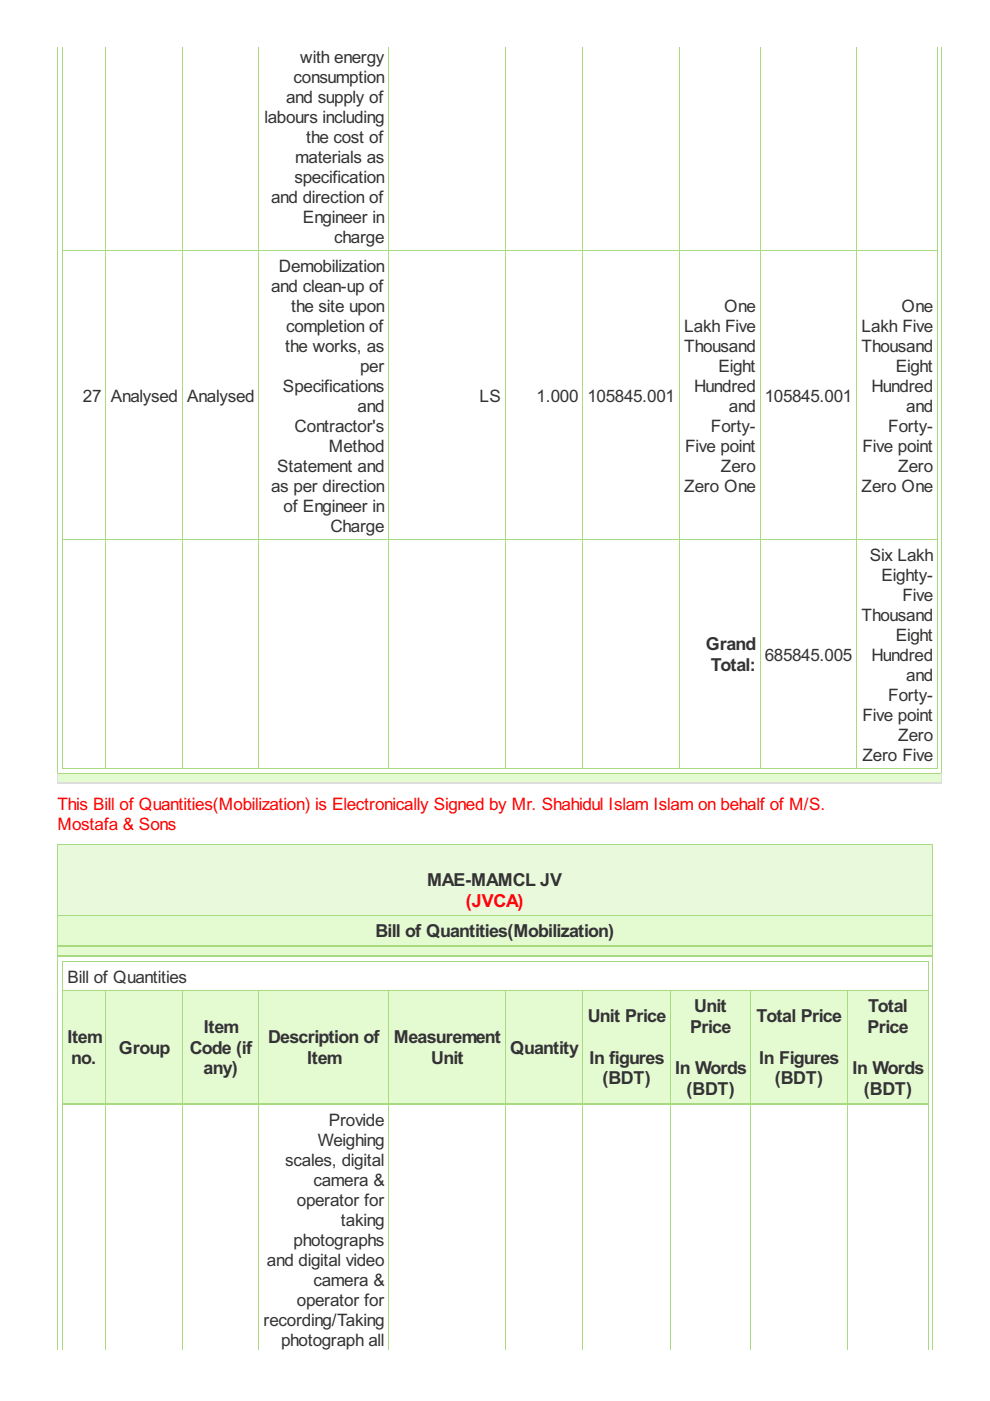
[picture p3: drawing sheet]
<svg xmlns="http://www.w3.org/2000/svg" width="210mm" height="297mm" viewBox="0 0 210 297" stroke-linecap="round" stroke-linejoin="round" font-family="sans-serif">
<defs><g id="words">
<g font-size="4.2" fill="#333">
<text x="149.7" y="137.8">Grand</text>
<text x="150.7" y="142.2">Total:</text>
<text x="90.5" y="187.9">MAE-MAMCL JV</text>
<text x="79.6" y="198.7">Bill of Quantities(Mobilization)</text>
<text x="147.2" y="214.6">Unit</text>
<text x="184.1" y="214.6">Total</text>
<text x="14.3" y="221.1">Item</text>
<text x="43.2" y="219">Item</text>
<text x="56.8" y="221.1">Description of</text>
<text x="83.5" y="221.1">Measurement</text>
<text x="124.6" y="216.7">Unit Price</text>
<text x="146.3" y="219">Price</text>
<text x="160.4" y="216.7">Total Price</text>
<text x="183.9" y="219">Price</text>
<text x="15.1" y="225.5">no.</text>
<text x="25.2" y="223.4">Group</text>
<text x="40.2" y="223.4">Code (if</text>
<text x="43.2" y="227.8">any)</text>
<text x="65.1" y="225.5">Item</text>
<text x="91.4" y="225.5">Unit</text>
<text x="108.2" y="223.4">Quantity</text>
<text x="125" y="225.5">In figures</text>
<text x="143.1" y="227.8">In Words</text>
<text x="161" y="225.5">In Figures</text>
<text x="180.7" y="227.8">In Words</text>
<text x="127.7" y="229.9">(BDT)</text>
<text x="145.5" y="232.2">(BDT)</text>
<text x="164.3" y="229.9">(BDT)</text>
<text x="183.1" y="232.2">(BDT)</text>
</g>
<text font-size="4.2" fill="#f00" x="98.8" y="192.3">(JVCA)</text>
<g font-size="4.1" fill="#333">
<text x="62.2" y="17.6">consumption</text>
<text x="63.6" y="13.3">with energy</text>
<text x="60.6" y="21.8">and supply of</text>
<text x="56.1" y="26.1">labours including</text>
<text x="62.6" y="34.5">materials as</text>
<text x="64.9" y="30.3">the cost of</text>
<text x="62.4" y="38.8">specification</text>
<text x="57.5" y="43">and direction of</text>
<text x="64.2" y="47.2">Engineer in</text>
<text x="70.9" y="51.5">charge</text>
<text x="59.1" y="57.6">Demobilization</text>
<text x="57.5" y="61.9">and clean-up of</text>
<text x="60.6" y="70.4">completion of</text>
<text x="61.7" y="66.1">the site upon</text>
<text x="145.1" y="70.4">Lakh Five</text>
<text x="153.5" y="66.1">One</text>
<text x="182.7" y="70.4">Lakh Five</text>
<text x="191.1" y="66.1">One</text>
<text x="60.5" y="74.6">the works, as</text>
<text x="145.1" y="74.6">Thousand</text>
<text x="182.7" y="74.6">Thousand</text>
<text x="60" y="83.1">Specifications</text>
<text x="76.4" y="78.8">per</text>
<text x="147.2" y="83.1">Hundred</text>
<text x="152.3" y="78.8">Eight</text>
<text x="184.8" y="83.1">Hundred</text>
<text x="189.9" y="78.8">Eight</text>
<text x="17.6" y="85.2">27</text>
<text x="23.5" y="85.2">Analysed</text>
<text x="39.7" y="85.2">Analysed</text>
<text x="75.8" y="87.3">and</text>
<text x="101.7" y="85.2">LS</text>
<text x="113.8" y="85.2">1.000</text>
<text x="124.5" y="85.2">105845.001</text>
<text x="154.5" y="87.3">and</text>
<text x="162.1" y="85.2">105845.001</text>
<text x="192.1" y="87.3">and</text>
<text x="62.5" y="91.5">Contractor's</text>
<text x="69.7" y="95.8">Method</text>
<text x="145.3" y="95.8">Five point</text>
<text x="150.7" y="91.5">Forty-</text>
<text x="182.8" y="95.8">Five point</text>
<text x="188.3" y="91.5">Forty-</text>
<text x="58.8" y="100">Statement and</text>
<text x="152.8" y="100">Zero</text>
<text x="190.4" y="100">Zero</text>
<text x="57.5" y="104.2">as per direction</text>
<text x="145.1" y="104.2">Zero One</text>
<text x="182.7" y="104.2">Zero One</text>
<text x="60.1" y="108.5">of Engineer in</text>
<text x="70.1" y="112.7">Charge</text>
<text x="184.4" y="118.9">Six Lakh</text>
<text x="186.9" y="123.1">Eighty-</text>
<text x="182.7" y="131.6">Thousand</text>
<text x="191.3" y="127.4">Five</text>
<text x="189.9" y="135.8">Eight</text>
<text x="162.1" y="140.1">685845.005</text>
<text x="184.8" y="140.1">Hundred</text>
<text x="188.3" y="148.5">Forty-</text>
<text x="192.1" y="144.3">and</text>
<text x="182.8" y="152.8">Five point</text>
<text x="182.8" y="161.3">Zero Five</text>
<text x="190.4" y="157">Zero</text>
<text x="14.3" y="208.4">Bill of Quantities</text>
<text x="69.7" y="238.7">Provide</text>
<text x="67.4" y="243">Weighing</text>
<text x="60.5" y="247.2">scales, digital</text>
<text x="66.5" y="251.4">camera &amp;</text>
<text x="62.9" y="255.7">operator for</text>
<text x="72.3" y="259.9">taking</text>
<text x="56.6" y="268.4">and digital video</text>
<text x="62.2" y="264.2">photographs</text>
<text x="66.5" y="272.6">camera &amp;</text>
<text x="55.9" y="281.1">recording/Taking</text>
<text x="62.9" y="276.9">operator for</text>
<text x="59.6" y="285.3">photograph all</text>
</g>
<g font-size="4.1" fill="#f00">
<text x="12.2" y="171.8">This Bill of Quantities(Mobilization) is Electronically Signed by Mr. Shahidul Islam Islam on behalf of M/S.</text>
<text x="12.2" y="176.1">Mostafa &amp; Sons</text>
</g>
</g></defs>
<g fill="none" stroke="#a8da7f" stroke-width=".21">
<path d="M13.3 9.9v153.1M22.4 9.9v153.1M38.7 9.9v153.1M54.9 9.9v153.1M82.4 9.9v153.1M107.2 9.9v153.1M123.6 9.9v153.1M144 9.9v153.1M161.2 9.9v153.1M181.6 9.9v153.1M198.8 9.9v153.1M13.2 53.1h185.6"/>
<path d="M13.2 114.4h185.6M13.2 162.9h185.6"/>
</g>
<path d="M12.1 163.9h187.5v2.1h-187.5z" fill="#e4fad0"/>
<path d="M12.2 9.9v154.2M199.6 9.9v154.2M12.1 164h187.6" fill="none" stroke="#a8da7f" stroke-width=".21"/>
<path d="M12.2 163.9v2.3M199.6 163.9v2.3" fill="none" stroke="#ddd" stroke-width=".21"/>
<path d="M12.1 166h187.6" fill="none" stroke="#ddd" stroke-width=".35"/>
<path d="M12.1 178.9h185.5v15.2h-185.5z" fill="#e9f9db"/>
<g fill="#e4fad0">
<path d="M12.1 194.1h185.5v6.5h-185.5z"/>
<path d="M12.1 200.6h185.5v2.1h-185.5z"/>
<path d="M13.2 210h9.1v24.1h-9.1z"/>
<path d="M22.3 210h16.3v24.1h-16.3z"/>
<path d="M38.6 210h16.2v24.1h-16.2z"/>
<path d="M54.8 210h27.6v24.1h-27.6z"/>
<path d="M82.4 210h24.7v24.1h-24.7z"/>
<path d="M107.1 210h16.4v24.1h-16.4z"/>
<path d="M123.5 210h18.5v24.1h-18.5z"/>
<path d="M142 210h17.1v24.1h-17.1z"/>
<path d="M159.1 210h20.5v24.1h-20.5z"/>
<path d="M179.6 210h17.1v24.1h-17.1z"/>
</g>
<g fill="none" stroke="#a8da7f" stroke-width=".21">
<path d="M12.1 179h185.7M12.2 178.9v107.2M197.7 178.9v107.2M12.1 194.2h185.7M13.2 203.9h183.7M13.2 210.1h183.7M13.3 203.8v82.3M22.4 210v76.1M38.7 210v76.1M54.9 210v76.1M82.4 210v76.1M107.2 210v76.1"/>
<path d="M123.6 210v76.1M142.1 210v76.1M159.2 210v76.1M179.7 210v76.1M196.8 203.8v82.3"/>
</g>
<path d="M12.1 200.6h185.7M12.1 202.7h185.7M13.2 234.1h183.7" fill="none" stroke="#a8da7f" stroke-width=".35"/>
<use href="#words"/>
</svg>
